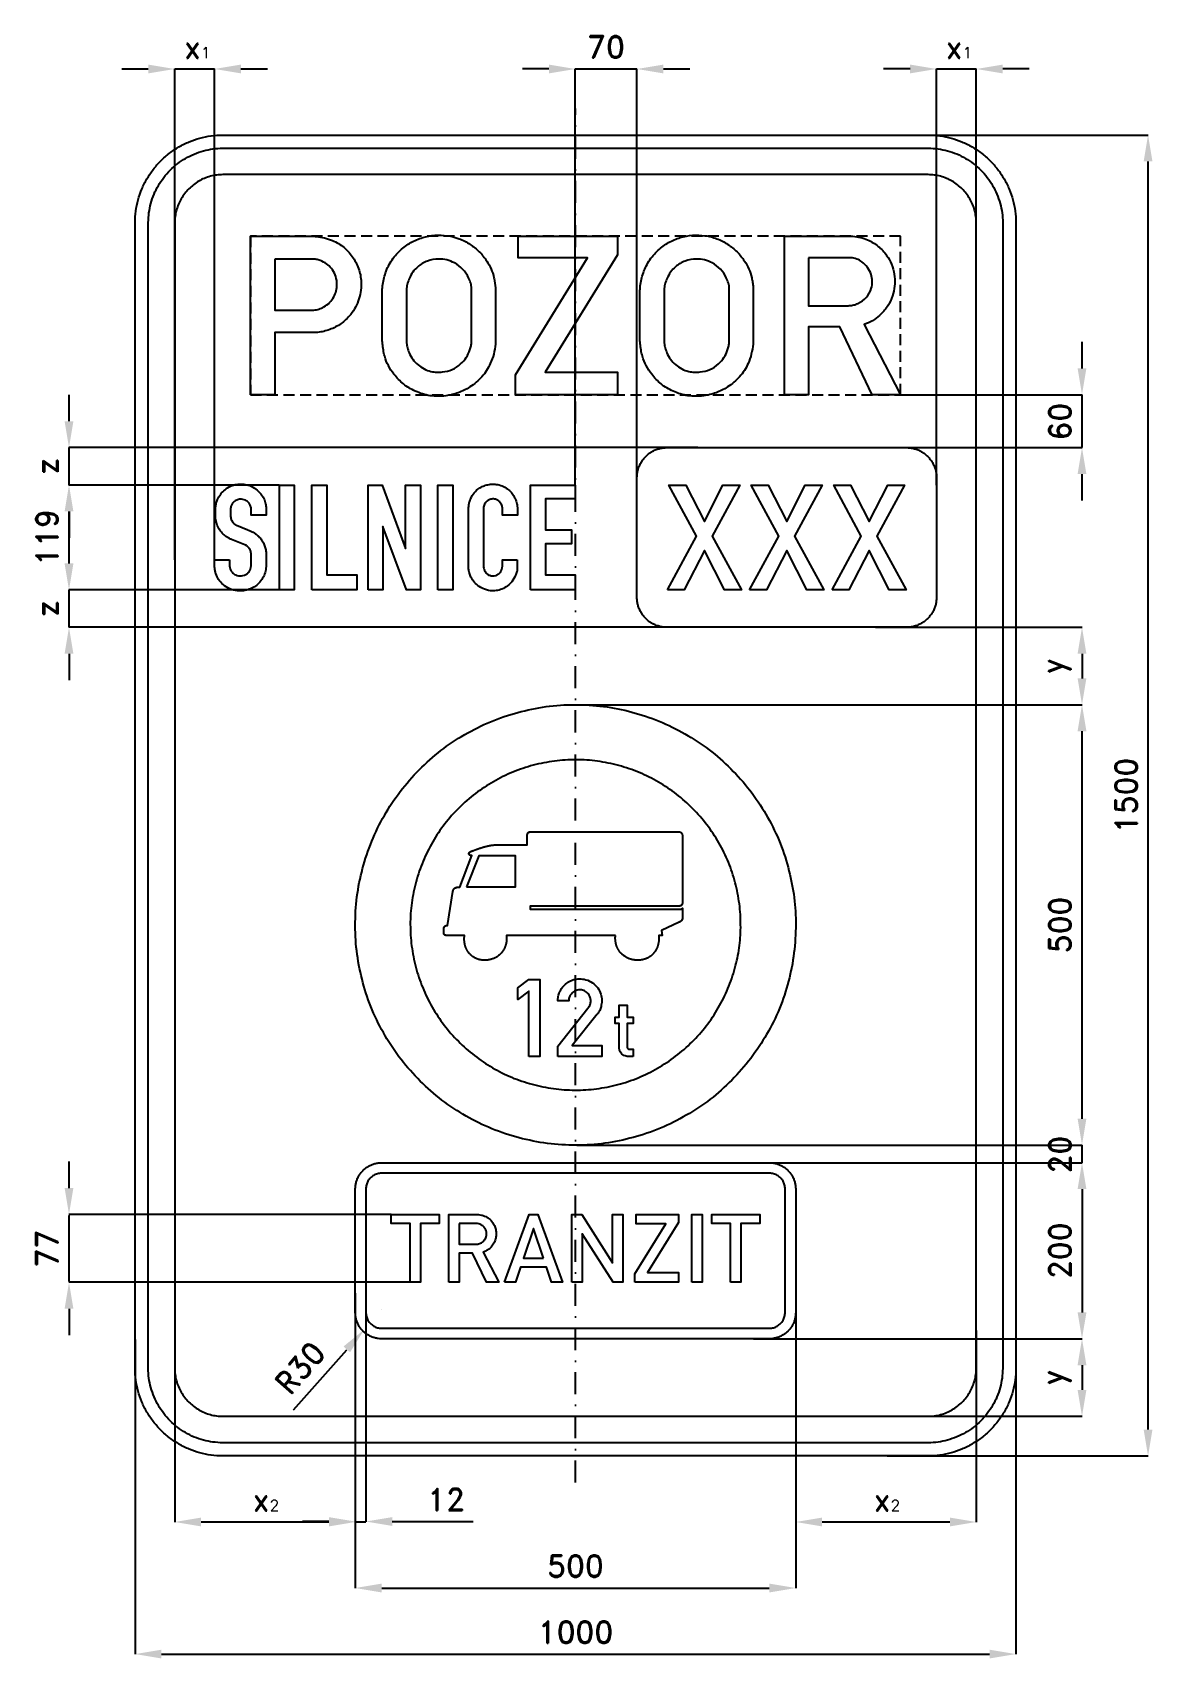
# Model space of a CAD drawing. Header units: millimetres. Extents: x -616 to 655, y -980 to 866.
import ezdxf

# ---------------------------------------------------------------- set-up
doc = ezdxf.new("R2010")
doc.units = ezdxf.units.MM
doc.header["$LTSCALE"] = 5
doc.linetypes.add('ČERCHOVANÁX2', pattern=[2, 1, -0.5, 0, -0.5])
doc.linetypes.add('ČÁRKOVANÁX2', pattern=[1.5, 1, -0.5])
doc.layers.add('Kóty', color=2, linetype='Continuous')
doc.layers.add('Značka', color=7, linetype='Continuous')
doc.styles.get("Standard").update_dxf_attribs({"font": 'romand.shx', "height": 25})
doc.dimstyles.get("Standard").update_dxf_attribs({"dimtxt": 25, "dimasz": 30, "dimexe": 0.18, "dimexo": 0.0625, "dimgap": 12.5, "dimtad": 1, "dimdec": 0, "dimzin": 0, "dimdsep": 46, "dimtxsty": 'Standard', "dimcen": 0.09, "dimadec": 0, "dimazin": 0, "dimtfac": 1, "dimtdec": 0, "dimtofl": 0, "dimtmove": 0, "dimatfit": 3, "dimfxl": 1, "dimtolj": 1, "dimtzin": 0, "dimarcsym": 0})

msp = doc.modelspace()

# ---------------------------------------------------------------- texts
at = {"layer": 'Kóty', "char_height": 25, "attachment_point": 1}
for s, insert in [('x{\\H0.5x;1}', (-444.5, 862.2)), ('x{\\H0.5x;1}', (420.2, 862.2)), ('x{\\H0.5x;2}', (-366.5, -787.5)), ('x{\\H0.5x;2}', (338.5, -787.5))]:
    msp.add_mtext_dynamic_manual_height_columns(s, width=25, gutter_width=125, heights=[0], dxfattribs=dict(at, insert=insert))
at = {"layer": 'Kóty', "char_height": 25, "attachment_point": 5}
for s, insert, rotation in [('\\A1;60', (550, 424.5), 90), ('\\A1;20', (550, -407.9), 90), ('\\A1;R30', (-312.6, -649.9), 48.5477)]:
    msp.add_mtext(s, dxfattribs=dict(at, insert=insert, rotation=rotation))

# ---------------------------------------------------------------- blocks, each defined once
blk = doc.blocks.new('*D0')
at = {"layer": 'Defpoints', "color": 0, "transparency": 16777216}
for p in [(351.7, 750), (650, 750), (353.9, -750)]:
    blk.add_point(p, dxfattribs=at)
at = {"layer": 'Kóty', "color": 0, "lineweight": -2, "transparency": 16777216}
for p, q in [((351.8, 750), (650.2, 750)), ((650, -720), (650, 720)), ((354, -750), (650.2, -750))]:
    blk.add_line(p, q, dxfattribs=at)
at = {"layer": 'Kóty', "color": 0, "transparency": 16777216}
for points in [[(645, 720), (655, 720), (650, 750)], [(645, -720), (655, -720), (650, -750)]]:
    blk.add_solid(points, dxfattribs=at)
at = {"layer": 'Kóty', "color": 0, "transparency": 16777216, "insert": (625, 0), "char_height": 25, "attachment_point": 5, "rotation": 90}
blk.add_mtext('\\A1;1500', dxfattribs=at)
blk = doc.blocks.new('*D1')
at = {"layer": 'Defpoints', "color": 0, "transparency": 16777216}
for p in [(-250, -565), (250, -559), (250, -900)]:
    blk.add_point(p, dxfattribs=at)
at = {"layer": 'Kóty', "color": 0, "lineweight": -2, "transparency": 16777216}
for p, q in [((-250, -565), (-250, -900.2)), ((250, -559.1), (250, -900.2)), ((-220, -900), (220, -900))]:
    blk.add_line(p, q, dxfattribs=at)
at = {"layer": 'Kóty', "color": 0, "transparency": 16777216}
for points in [[(-220, -895), (-220, -905), (-250, -900)], [(220, -895), (220, -905), (250, -900)]]:
    blk.add_solid(points, dxfattribs=at)
at = {"layer": 'Kóty', "color": 0, "transparency": 16777216, "insert": (0, -875), "char_height": 25, "attachment_point": 5}
blk.add_mtext('\\A1;500', dxfattribs=at)
blk = doc.blocks.new('*D3')
at = {"layer": 'Defpoints', "color": 0, "transparency": 16777216}
for p in [(-250, -565), (-238, -554.6), (-238, -824.5)]:
    blk.add_point(p, dxfattribs=at)
at = {"layer": 'Kóty', "color": 0, "lineweight": -2, "transparency": 16777216}
for p, q in [((-250, -565.1), (-250, -824.7)), ((-238, -554.6), (-238, -824.7)), ((-280, -824.5), (-310, -824.5)), ((-208, -824.5), (-116.1, -824.5))]:
    blk.add_line(p, q, dxfattribs=at)
at = {"layer": 'Kóty', "color": 0, "transparency": 16777216}
for points in [[(-280, -819.5), (-280, -829.5), (-250, -824.5)], [(-208, -819.5), (-208, -829.5), (-238, -824.5)]]:
    blk.add_solid(points, dxfattribs=at)
at = {"layer": 'Kóty', "color": 0, "transparency": 16777216, "insert": (-147, -799.5), "char_height": 25, "attachment_point": 5}
blk.add_mtext('\\A1;12', dxfattribs=at)
blk = doc.blocks.new('*D4')
at = {"layer": 'Defpoints', "color": 0, "transparency": 16777216}
for p in [(-575, -475.8), (-209.1, -475.8), (-187.6, -552.8)]:
    blk.add_point(p, dxfattribs=at)
at = {"layer": 'Kóty', "color": 0, "lineweight": -2, "transparency": 16777216}
for p, q in [((-575, -445.8), (-575, -415.8)), ((-209.1, -475.8), (-575.2, -475.8)), ((-187.7, -552.8), (-575.2, -552.8)), ((-575, -582.8), (-575, -612.8))]:
    blk.add_line(p, q, dxfattribs=at)
at = {"layer": 'Kóty', "color": 0, "transparency": 16777216}
for points in [[(-580, -445.8), (-570, -445.8), (-575, -475.8)], [(-580, -582.8), (-570, -582.8), (-575, -552.8)]]:
    blk.add_solid(points, dxfattribs=at)
at = {"layer": 'Kóty', "color": 0, "transparency": 16777216, "insert": (-600, -514.3), "char_height": 25, "attachment_point": 5, "rotation": 90}
blk.add_mtext('\\A1;77', dxfattribs=at)
blk = doc.blocks.new('*D5')
at = {"layer": 'Defpoints', "color": 0, "transparency": 16777216}
for p in [(500, -607.9), (-500, -617.9), (500, -975)]:
    blk.add_point(p, dxfattribs=at)
at = {"layer": 'Kóty', "color": 0, "lineweight": -2, "transparency": 16777216}
for p, q in [((500, -608), (500, -975.2)), ((-500, -617.9), (-500, -975.2)), ((-470, -975), (470, -975))]:
    blk.add_line(p, q, dxfattribs=at)
at = {"layer": 'Kóty', "color": 0, "transparency": 16777216}
for points in [[(-470, -970), (-470, -980), (-500, -975)], [(470, -970), (470, -980), (500, -975)]]:
    blk.add_solid(points, dxfattribs=at)
at = {"layer": 'Kóty', "color": 0, "transparency": 16777216, "insert": (0, -950), "char_height": 25, "attachment_point": 5}
blk.add_mtext('\\A1;1000', dxfattribs=at)
blk = doc.blocks.new('*D6')
at = {"layer": 'Defpoints', "color": 0, "transparency": 16777216}
for p in [(-575, 352.5), (-336.2, 352.5), (-336.2, 233.5)]:
    blk.add_point(p, dxfattribs=at)
at = {"layer": 'Kóty', "color": 0, "lineweight": -2, "transparency": 16777216}
for p, q in [((-336.3, 352.5), (-575.2, 352.5)), ((-575, 263.5), (-575, 322.5)), ((-336.3, 233.5), (-575.2, 233.5))]:
    blk.add_line(p, q, dxfattribs=at)
at = {"layer": 'Kóty', "color": 0, "transparency": 16777216}
for points in [[(-580, 322.5), (-570, 322.5), (-575, 352.5)], [(-580, 263.5), (-570, 263.5), (-575, 233.5)]]:
    blk.add_solid(points, dxfattribs=at)
at = {"layer": 'Kóty', "color": 0, "transparency": 16777216, "insert": (-600, 293), "char_height": 25, "attachment_point": 5, "rotation": 90}
blk.add_mtext('\\A1;119', dxfattribs=at)
blk = doc.blocks.new('*D7')
at = {"layer": 'Defpoints', "color": 0, "transparency": 16777216}
for p in [(-369.4, 233.5), (-575, 191), (134.5, 191)]:
    blk.add_point(p, dxfattribs=at)
at = {"layer": 'Kóty', "color": 0, "lineweight": -2, "transparency": 16777216}
for p, q in [((-575, 263.5), (-575, 293.5)), ((-369.5, 233.5), (-575.2, 233.5)), ((134.4, 191), (-575.2, 191)), ((-575, 161), (-575, 131))]:
    blk.add_line(p, q, dxfattribs=at)
at = {"layer": 'Kóty', "color": 0, "transparency": 16777216}
for points in [[(-580, 263.5), (-570, 263.5), (-575, 233.5)], [(-580, 161), (-570, 161), (-575, 191)]]:
    blk.add_solid(points, dxfattribs=at)
at = {"layer": 'Kóty', "color": 0, "transparency": 16777216, "insert": (-600, 212.3), "char_height": 25, "attachment_point": 5, "rotation": 90}
blk.add_mtext('\\A1;z', dxfattribs=at)
blk = doc.blocks.new('*D8')
at = {"layer": 'Defpoints', "color": 0, "transparency": 16777216}
for p in [(-575, 395), (139.1, 395), (-336.2, 352.5)]:
    blk.add_point(p, dxfattribs=at)
at = {"layer": 'Kóty', "color": 0, "lineweight": -2, "transparency": 16777216}
for p, q in [((-575, 425), (-575, 455)), ((139, 395), (-575.2, 395)), ((-336.3, 352.5), (-575.2, 352.5)), ((-575, 322.5), (-575, 292.5))]:
    blk.add_line(p, q, dxfattribs=at)
at = {"layer": 'Kóty', "color": 0, "transparency": 16777216}
for points in [[(-580, 425), (-570, 425), (-575, 395)], [(-580, 322.5), (-570, 322.5), (-575, 352.5)]]:
    blk.add_solid(points, dxfattribs=at)
at = {"layer": 'Kóty', "color": 0, "transparency": 16777216, "insert": (-600, 373.8), "char_height": 25, "attachment_point": 5, "rotation": 90}
blk.add_mtext('\\A1;z', dxfattribs=at)
blk = doc.blocks.new('*D10')
at = {"layer": 'Defpoints', "color": 0, "transparency": 16777216}
for p in [(340.4, 191), (-1.4, 103), (575, 103)]:
    blk.add_point(p, dxfattribs=at)
at = {"layer": 'Kóty', "color": 0, "lineweight": -2, "transparency": 16777216}
for p, q in [((340.4, 191), (575.2, 191)), ((575, 161), (575, 133)), ((-1.4, 103), (575.2, 103))]:
    blk.add_line(p, q, dxfattribs=at)
at = {"layer": 'Kóty', "color": 0, "transparency": 16777216}
for points in [[(570, 161), (580, 161), (575, 191)], [(570, 133), (580, 133), (575, 103)]]:
    blk.add_solid(points, dxfattribs=at)
at = {"layer": 'Kóty', "color": 0, "transparency": 16777216, "insert": (545.8, 147), "char_height": 25, "attachment_point": 5, "rotation": 90}
blk.add_mtext('\\A1;y', dxfattribs=at)
blk = doc.blocks.new('*D11')
at = {"layer": 'Defpoints', "color": 0, "transparency": 16777216}
for p in [(208, -617), (400, -705), (575, -705)]:
    blk.add_point(p, dxfattribs=at)
at = {"layer": 'Kóty', "color": 0, "lineweight": -2, "transparency": 16777216}
for p, q in [((208.1, -617), (575.2, -617)), ((575, -647), (575, -675)), ((400.1, -705), (575.2, -705))]:
    blk.add_line(p, q, dxfattribs=at)
at = {"layer": 'Kóty', "color": 0, "transparency": 16777216}
for points in [[(570, -647), (580, -647), (575, -617)], [(570, -675), (580, -675), (575, -705)]]:
    blk.add_solid(points, dxfattribs=at)
at = {"layer": 'Kóty', "color": 0, "transparency": 16777216, "insert": (545.8, -661), "char_height": 25, "attachment_point": 5, "rotation": 90}
blk.add_mtext('\\A1;y', dxfattribs=at)
blk = doc.blocks.new('*D30')
at = {"layer": 'Defpoints', "color": 0, "transparency": 16777216}
for p in [(69.8, 825), (-0.2, 352.5), (69.8, 352.5)]:
    blk.add_point(p, dxfattribs=at)
at = {"layer": 'Kóty', "color": 0, "lineweight": -2, "transparency": 16777216}
for p, q in [((-30.2, 825), (-60.2, 825)), ((-0.2, 352.6), (-0.2, 825.2)), ((69.8, 352.6), (69.8, 825.2)), ((99.8, 825), (129.8, 825))]:
    blk.add_line(p, q, dxfattribs=at)
at = {"layer": 'Kóty', "color": 0, "transparency": 16777216}
for points in [[(-30.2, 830), (-30.2, 820), (-0.2, 825)], [(99.8, 830), (99.8, 820), (69.8, 825)]]:
    blk.add_solid(points, dxfattribs=at)
at = {"layer": 'Kóty', "color": 0, "transparency": 16777216, "insert": (34.8, 850), "char_height": 25, "attachment_point": 5}
blk.add_mtext('\\A1;70', dxfattribs=at)
blk = doc.blocks.new('*D31')
at = {"layer": 'Defpoints', "color": 0, "transparency": 16777216}
for p in [(3.3, 103), (575, 103), (1.4, -397)]:
    blk.add_point(p, dxfattribs=at)
at = {"layer": 'Kóty', "color": 0, "lineweight": -2, "transparency": 16777216}
for p, q in [((3.3, 103), (575.2, 103)), ((575, -367), (575, 73)), ((1.5, -397), (575.2, -397))]:
    blk.add_line(p, q, dxfattribs=at)
at = {"layer": 'Kóty', "color": 0, "transparency": 16777216}
for points in [[(570, 73), (580, 73), (575, 103)], [(570, -367), (580, -367), (575, -397)]]:
    blk.add_solid(points, dxfattribs=at)
at = {"layer": 'Kóty', "color": 0, "transparency": 16777216, "insert": (550, -147), "char_height": 25, "attachment_point": 5, "rotation": 90}
blk.add_mtext('\\A1;500', dxfattribs=at)
blk = doc.blocks.new('*D32')
at = {"layer": 'Defpoints', "color": 0, "transparency": 16777216}
for p in [(202, -417), (202, -617), (575, -617)]:
    blk.add_point(p, dxfattribs=at)
at = {"layer": 'Kóty', "color": 0, "lineweight": -2, "transparency": 16777216}
for p, q in [((202, -417), (575.2, -417)), ((575, -447), (575, -587)), ((202, -617), (575.2, -617))]:
    blk.add_line(p, q, dxfattribs=at)
at = {"layer": 'Kóty', "color": 0, "transparency": 16777216}
for points in [[(570, -447), (580, -447), (575, -417)], [(570, -587), (580, -587), (575, -617)]]:
    blk.add_solid(points, dxfattribs=at)
at = {"layer": 'Kóty', "color": 0, "transparency": 16777216, "insert": (550, -517), "char_height": 25, "attachment_point": 5, "rotation": 90}
blk.add_mtext('\\A1;200', dxfattribs=at)

# ---------------------------------------------------------------- dimensions: what is measured, and where the dimension line sits
at = {"layer": 'Kóty'}
for base, p1, p2, picture, middle in [((69.8, 825), (-0.2, 352.5), (69.8, 352.5), '*D30', (34.8, 850)), ((-238, -824.5), (-250, -565), (-238, -554.6), '*D3', (-147, -799.5)), ((250, -900), (-250, -565), (250, -559), '*D1', (0, -875)), ((500, -975), (-500, -617.9), (500, -607.9), '*D5', (0, -950))]:
    dim = msp.add_linear_dim(base=base, p1=p1, p2=p2, dimstyle='Standard', dxfattribs=at)
    dim.commit()
    dim.dimension.update_dxf_attribs({"geometry": picture, "text_midpoint": middle})
for base, p1, p2, picture, middle in [((650, 750), (353.9, -750), (351.7, 750), '*D0', (625, 0)), ((-575, 352.5), (-336.2, 233.5), (-336.2, 352.5), '*D6', (-600, 293)), ((575, 103), (1.4, -397), (3.3, 103), '*D31', (550, -147)), ((-575, -475.8), (-187.6, -552.8), (-209.1, -475.8), '*D4', (-600, -514.3)), ((575, -617), (202, -417), (202, -617), '*D32', (550, -517))]:
    dim = msp.add_linear_dim(base=base, p1=p1, p2=p2, angle=90, dimstyle='Standard', dxfattribs=at)
    dim.commit()
    dim.dimension.update_dxf_attribs({"geometry": picture, "text_midpoint": middle})
for base, p1, p2, text, picture, middle in [((-575, 395), (-336.2, 352.5), (139.1, 395), 'z', '*D8', (-600, 373.8)), ((-575, 191), (-369.4, 233.5), (134.5, 191), 'z', '*D7', (-600, 212.3)), ((575, 103), (340.4, 191), (-1.4, 103), 'y', '*D10', (545.8, 147)), ((575, -705), (208, -617), (400, -705), 'y', '*D11', (545.8, -661))]:
    dim = msp.add_linear_dim(base=base, p1=p1, p2=p2, angle=90, text=text, dimstyle='Standard', dxfattribs=at)
    dim.commit()
    dim.dimension.update_dxf_attribs({"geometry": picture, "text_midpoint": middle})

# ---------------------------------------------------------------- linework, layer by layer
at = {"layer": 'Kóty'}
for p, q in [((-515, 825), (-485, 825)), ((-455, 267.7), (-455, 825.2)), ((-409.8, 267.7), (-409.8, 825.2)), ((-379.8, 825), (-349.8, 825)), ((379.8, 825), (349.8, 825)), ((409.8, 352.3), (409.8, 825.2)), ((455, 352.3), (455, 825.2)), ((515, 825), (485, 825)), ((575, 485), (575, 515)), ((369, 455), (575.2, 455)), ((352.9, 395), (575.2, 395)), ((575, 335), (575, 365)), ((575, -367), (575, -271.5)), ((210.1, -397), (575.2, -397)), ((210.1, -417), (575.2, -417)), ((575, -447), (575, -477)), ((250, -571.3), (250, -825.2)), ((-250, -583), (-250, -825.2)), ((-220, -584.2), (-220, -584)), ((-220, -584.1), (-219.9, -584.1)), ((-455, -608.1), (-455, -825.2)), ((455, -607.7), (455, -825.2)), ((-320.1, -697.8), (-259.7, -629.4)), ((-425, -825), (-280, -825)), ((280, -825), (425, -825))]:
    msp.add_line(p, q, dxfattribs=at)
for points in [[(-455, 825), (-409.8, 825)], [(-0.2, 825), (69.8, 825)], [(409.8, 825), (455, 825)], [(575, 395), (575, 455)], [(-575, 352.5), (-575, 395)], [(-575, 191), (-575, 233.5)], [(575, -417), (575, -397)], [(-575, -551.8), (-575, -476.8)], [(-250, -825), (-238, -825)]]:
    msp.add_lwpolyline(points, dxfattribs=at)
for points in [[(-485, 830), (-485, 820), (-455, 825)], [(-379.8, 830), (-379.8, 820), (-409.8, 825)], [(379.8, 830), (379.8, 820), (409.8, 825)], [(485, 830), (485, 820), (455, 825)], [(570, 485), (580, 485), (575, 455)], [(570, 365), (580, 365), (575, 395)], [(570, -367), (580, -367), (575, -397)], [(570, -447), (580, -447), (575, -417)], [(-263.4, -625.7), (-255.9, -632.3), (-239.8, -606.5)], [(-425, -820), (-425, -830), (-455, -825)], [(-280, -820), (-280, -830), (-250, -825)], [(280, -820), (280, -830), (250, -825)], [(425, -820), (425, -830), (455, -825)]]:
    msp.add_solid(points, dxfattribs=at)
at = {"layer": 'Značka', "color": 6, "linetype": 'ČERCHOVANÁX2', "ltscale": 5}
msp.add_lwpolyline([(0, -780), (0, 780)], dxfattribs=at)
at = {"layer": 'Značka', "color": 3}
for points in [[(-400, -750), (-400.4, -750), (-400.8, -750, -0.03218), (-413.7, -749.1, -0.035443), (-426.4, -746.5, -0.036267), (-438.7, -742.3, -0.03442), (-450.2, -736.5, -0.033722), (-461, -729.3, -0.034085), (-470.7, -720.7, -0.034209), (-479.3, -711, -0.034229), (-486.5, -700.2, -0.034044), (-492.3, -688.7, -0.033412), (-496.5, -676.4, -0.034127), (-499.1, -663.7, -0.036745), (-500, -650.8), (-500, -650.4), (-500, -650), (-500, 650), (-500, 650.4), (-500, 650.8, -0.03218), (-499.1, 663.7, -0.035441), (-496.5, 676.4, -0.03627), (-492.3, 688.7, -0.034417), (-486.5, 700.2, -0.033719), (-479.3, 711, -0.034078), (-470.7, 720.7, -0.034208), (-461, 729.3, -0.034227), (-450.2, 736.5, -0.034051), (-438.7, 742.3, -0.033416), (-426.4, 746.5, -0.034129), (-413.7, 749.1, -0.036746), (-400.8, 750), (-400.4, 750), (-400, 750), (400, 750), (400.4, 750), (400.8, 750, -0.032179), (413.7, 749.1, -0.035451), (426.4, 746.5, -0.036282), (438.7, 742.3, -0.034425), (450.2, 736.5, -0.033731), (461, 729.3, -0.034081), (470.7, 720.7, -0.034214), (479.3, 711, -0.034229), (486.5, 700.2, -0.034034), (492.3, 688.7, -0.033411), (496.5, 676.4, -0.034122), (499.1, 663.7, -0.036741), (500, 650.8), (500, 650.4), (500, 650), (500, -650), (500, -650.4), (500, -650.8, -0.032179), (499.1, -663.7, -0.035442), (496.5, -676.4, -0.036264), (492.3, -688.7, -0.034415), (486.5, -700.2, -0.033719), (479.3, -711, -0.034086), (470.7, -720.7, -0.034205), (461, -729.3, -0.03423), (450.2, -736.5, -0.034046), (438.7, -742.3, -0.033413), (426.4, -746.5, -0.034127), (413.7, -749.1, -0.036745), (400.8, -750), (400.4, -750), (400, -750), (-400, -750)], [(-400, -735), (-400.3, -735), (-400.7, -735, -0.03218), (-411.6, -734.2, -0.035443), (-422.4, -732, -0.036267), (-432.9, -728.5, -0.03442), (-442.7, -723.5, -0.033721), (-451.9, -717.4, -0.034085), (-460.1, -710.1, -0.034209), (-467.4, -701.9, -0.034229), (-473.5, -692.7, -0.034045), (-478.4, -682.9, -0.033412), (-482, -672.4, -0.034127), (-484.3, -661.6, -0.036745), (-485, -650.7), (-485, -650.3), (-485, -650), (-485, 650), (-485, 650.3), (-485, 650.7, -0.032181), (-484.2, 661.6, -0.035444), (-482, 672.4, -0.036267), (-478.5, 682.9, -0.034419), (-473.5, 692.7, -0.033711), (-467.4, 701.8, -0.034078), (-460.1, 710.1, -0.034195), (-451.9, 717.4, -0.034219), (-442.7, 723.5, -0.034051), (-432.9, 728.4, -0.033409), (-422.4, 732, -0.034121), (-411.6, 734.3, -0.036745), (-400.7, 735), (-400.3, 735), (-400, 735), (400, 735), (400.3, 735), (400.7, 735, -0.032174), (411.6, 734.2, -0.03544), (422.4, 732, -0.036261), (432.9, 728.5, -0.03443), (442.7, 723.5, -0.033731), (451.9, 717.4, -0.03408), (460.1, 710.1, -0.034212), (467.4, 701.9, -0.03423), (473.5, 692.7, -0.034037), (478.4, 682.8, -0.033418), (482, 672.4, -0.034127), (484.3, 661.6, -0.036751), (485, 650.7), (485, 650.3), (485, 650), (485, -650), (485, -650.3), (485, -650.7, -0.032185), (484.2, -661.6, -0.03545), (482, -672.4, -0.036271), (478.5, -682.9, -0.034419), (473.5, -692.7, -0.033715), (467.4, -701.9, -0.034083), (460.1, -710.1, -0.034209), (451.9, -717.4, -0.034231), (442.7, -723.5, -0.034042), (432.9, -728.4, -0.033411), (422.4, -732, -0.034127), (411.6, -734.3, -0.036745), (400.7, -735), (400.3, -735), (400, -735), (-400, -735)], [(-400, -705), (400, -705), (400.2, -705), (400.4, -705, 0.03218), (407.5, -704.5, 0.035442), (414.5, -703.1, 0.036265), (421.3, -700.8, 0.034422), (427.6, -697.6, 0.033717), (433.6, -693.6, 0.034088), (438.9, -688.9, 0.034212), (443.6, -683.6, 0.034229), (447.6, -677.6, 0.034042), (450.7, -671.3, 0.033412), (453.1, -664.5, 0.034125), (454.5, -657.5, 0.036743), (455, -650.4), (455, -650.2), (455, -650), (455, 650), (455, 650.2), (455, 650.4, 0.032187), (454.5, 657.5, 0.035442), (453.1, 664.5, 0.036278), (450.8, 671.3, 0.034421), (447.6, 677.6, 0.033718), (443.6, 683.6, 0.034078), (438.9, 688.9, 0.034199), (433.6, 693.6, 0.034236), (427.6, 697.6, 0.03403), (421.3, 700.8, 0.033395), (414.5, 703.1, 0.034109), (407.5, 704.5, 0.036744), (400.4, 705), (400.2, 705), (400, 705), (-400, 705), (-400.2, 705), (-400.4, 705, 0.032171), (-407.5, 704.5, 0.035429), (-414.5, 703.1, 0.036266), (-421.3, 700.8, 0.034431), (-427.6, 697.6, 0.033735), (-433.6, 693.6, 0.034079), (-438.9, 688.9, 0.034224), (-443.6, 683.6, 0.034235), (-447.6, 677.6, 0.03404), (-450.7, 671.3, 0.033409), (-453.1, 664.5, 0.034125), (-454.5, 657.5, 0.036745), (-455, 650.4), (-455, 650.2), (-455, 650), (-455, -650), (-455, -650.2), (-455, -650.4, 0.03218), (-454.5, -657.5, 0.035443), (-453.1, -664.5, 0.036267), (-450.8, -671.3, 0.034421), (-447.6, -677.6, 0.033721), (-443.6, -683.6, 0.034084), (-438.9, -688.9, 0.034208), (-433.6, -693.6, 0.03423), (-427.6, -697.6, 0.034044), (-421.3, -700.7, 0.033412), (-414.5, -703.1, 0.034127), (-407.5, -704.5, 0.036745), (-400.4, -705), (-400.2, -705), (-400, -705)], [(-369, 455), (-369, 635), (-296.2, 635), (-295.2, 634.9), (-294.1, 634.7, -0.025334), (-284.9, 633.1, -0.042928), (-276, 630.1, -0.079586), (-262.7, 622.2, -0.076485), (-252.4, 610.5, -0.07689), (-245.7, 596.7, -0.075741), (-243.3, 581.4, -0.094028), (-246.6, 561.6, -0.098352), (-256.8, 544.4, -0.073285), (-267.7, 534.8, -0.067696), (-280.7, 528.5, -0.034228), (-287.5, 526.7, -0.037885), (-294.5, 525.8), (-295.6, 525.7), (-296.8, 525.7), (-341.5, 525.7), (-341.5, 455), (-369, 455)], [(-219.3, 573.9), (-219.3, 575.3, -0.004529), (-219.2, 576.8, -0.030679), (-218.1, 584.3, -0.031069), (-216.2, 591.7, -0.066298), (-209.3, 606.6, -0.068474), (-198.7, 619.1, -0.061858), (-187, 627.9, -0.059934), (-173.5, 633.5, -0.057352), (-159.7, 636.2, -0.057578), (-145.5, 635.6, -0.056916), (-132.1, 632.2, -0.057507), (-119.7, 625.8, -0.055384), (-109.2, 617.4, -0.053461), (-100.8, 606.9, -0.04303), (-95.8, 597.8, -0.048851), (-92.6, 588, -0.022723), (-91.6, 582.7, -0.012946), (-90.9, 577.3), (-90.8, 576.4), (-90.7, 575.5), (-90.7, 515.2), (-90.9, 513.8), (-91, 512.5, -0.035772), (-92.9, 501.3, -0.047844), (-96.7, 490.6, -0.078792), (-106.3, 475.5, -0.073102), (-120, 463.9, -0.060121), (-133.1, 457.3, -0.059851), (-147.3, 453.9, -0.071114), (-165, 454, -0.074186), (-181.9, 459.2, -0.066047), (-195.2, 467.3, -0.0617), (-206.1, 478.5, -0.04709), (-212.4, 488.1, -0.053874), (-216.6, 498.7, -0.030223), (-218.1, 505.7, -0.017682), (-219, 512.9), (-219.2, 514.5), (-219.3, 516.2), (-219.3, 573.9)], [(73.2, 573.9, -0.001515), (73.3, 575.3, -0.004509), (73.4, 576.8, -0.030687), (74.4, 584.3, -0.031077), (76.4, 591.7, -0.066302), (83.3, 606.6, -0.068475), (93.9, 619.1, -0.061853), (105.6, 627.9, -0.059934), (119, 633.5, -0.057351), (132.9, 636.2, -0.057578), (147, 635.6, -0.056915), (160.5, 632.2, -0.057506), (172.9, 625.8, -0.055384), (183.4, 617.4, -0.053458), (191.8, 606.9, -0.043022), (196.8, 597.8, -0.048842), (200, 588, -0.022712), (201, 582.7, -0.012946), (201.7, 577.3), (201.8, 576.4), (201.8, 575.5), (201.8, 515.2), (201.7, 513.8, -0.002788), (201.6, 512.5, -0.035777), (199.6, 501.3, -0.047844), (195.9, 490.6, -0.07879), (186.3, 475.5, -0.073101), (172.5, 463.9, -0.060122), (159.5, 457.3, -0.059852), (145.3, 453.9, -0.071114), (127.6, 454, -0.074187), (110.7, 459.2, -0.066046), (97.3, 467.3, -0.061699), (86.5, 478.5, -0.047092), (80.2, 488.1, -0.053874), (76, 498.7, -0.030215), (74.4, 505.7, -0.017678), (73.5, 512.9), (73.4, 514.5), (73.2, 516.2), (73.2, 573.9)], [(237.1, 455), (237.1, 635), (312.9, 635), (313.9, 635), (315, 635, -0.052893), (323.5, 633.7, -0.045262), (331.6, 630.8, -0.068749), (343.7, 623.6, -0.074101), (353.2, 613.3, -0.062847), (358.8, 603.2, -0.059666), (361.8, 591.9, -0.055135), (362.5, 581, -0.055181), (360.7, 570.2, -0.062311), (356.1, 558.7, -0.063044), (348.8, 548.7, -0.052736), (341.4, 541.9, -0.055204), (332.7, 536.9), (330.2, 535.8), (327.7, 534.9), (369, 455), (336.7, 455), (299.9, 532.1), (264.5, 532.1), (264.5, 455), (237.1, 455)], [(264.5, 610.7), (264.5, 556.2), (308.6, 556.2), (309.7, 556.2), (310.8, 556.3, 0.040824), (315.8, 557, 0.049409), (320.6, 558.7, 0.110766), (330, 565.6, 0.114769), (335.7, 575.8, 0.085169), (336.9, 583.8, 0.080074), (335.6, 591.8, 0.084077), (331.5, 599.7, 0.08123), (325.2, 605.9, 0.067126), (319.2, 609.2, 0.082147), (312.6, 610.7), (311.8, 610.7), (311, 610.7), (264.5, 610.7)], [(-341.5, 609.2), (-341.5, 551.3), (-298.8, 551.3), (-298, 551.3), (-297.2, 551.3, 0.067124), (-291.2, 552.3, 0.057708), (-285.6, 554.9, 0.071734), (-279.1, 559.8, 0.074484), (-274.3, 566.3, 0.068275), (-271.6, 573.1, 0.065314), (-270.8, 580.4, 0.077201), (-272.1, 589.2, 0.083747), (-276, 597, 0.073391), (-281.2, 602.6, 0.066076), (-287.8, 606.6, 0.042642), (-292.2, 608.3, 0.049269), (-296.9, 609.1), (-297.6, 609.1), (-298.3, 609.2), (-341.5, 609.2)], [(-191.9, 573.7), (-191.9, 516.2), (-191.8, 515.1), (-191.7, 514, 0.037596), (-190.8, 508.3, 0.041684), (-188.9, 502.8, 0.062903), (-184.7, 495.4, 0.060167), (-178.8, 489.2, 0.059426), (-171.9, 484.4, 0.064336), (-164.1, 481.6, 0.050523), (-157.6, 480.6, 0.044537), (-151, 480.9, 0.073895), (-140, 483.8, 0.085009), (-130.4, 490, 0.073632), (-124, 497.4, 0.063583), (-119.9, 506.2, 0.033197), (-118.6, 510.6, 0.042641), (-118, 515.2, 0.004526), (-118, 515.8, 0.001521), (-118, 516.3), (-118, 573.6, 0.002803), (-118, 574.6, 0.008372), (-118, 575.7, 0.062608), (-119, 581.9, 0.048319), (-121.4, 587.9, 0.076903), (-128.1, 597.6, 0.083772), (-137.4, 604.7, 0.069871), (-146, 608.1, 0.066666), (-155.3, 609.2, 0.088512), (-168.1, 606.9, 0.098119), (-179.1, 600.3, 0.062844), (-184.6, 594.4, 0.05139), (-188.6, 587.3, 0.039518), (-190.7, 581.6, 0.050753), (-191.8, 575.8, 0.007122), (-191.9, 574.8), (-191.9, 573.7)], [(100.7, 573.7), (100.7, 516.2), (100.7, 515.1), (100.8, 514, 0.037586), (101.8, 508.3, 0.041669), (103.7, 502.8, 0.062896), (107.9, 495.4, 0.060167), (113.8, 489.2, 0.059426), (120.7, 484.4, 0.064336), (128.5, 481.6, 0.050521), (135, 480.6, 0.044537), (141.5, 480.9, 0.073897), (152.6, 483.8, 0.085012), (162.2, 490, 0.073629), (168.5, 497.4, 0.063583), (172.7, 506.2, 0.033197), (174, 510.6, 0.042634), (174.5, 515.2, 0.004631), (174.6, 515.8, 0.001573), (174.6, 516.3), (174.6, 573.6, 0.002803), (174.6, 574.6, 0.008431), (174.6, 575.7, 0.062603), (173.6, 581.9, 0.048319), (171.2, 587.9, 0.076901), (164.5, 597.6, 0.083771), (155.2, 604.7, 0.069871), (146.6, 608.1, 0.066666), (137.3, 609.2, 0.088513), (124.5, 606.9, 0.098122), (113.5, 600.3, 0.062841), (108, 594.4, 0.05139), (104, 587.3, 0.039523), (101.8, 581.6, 0.050753), (100.8, 575.8, 0.007122), (100.7, 574.8, 0.00231), (100.7, 573.7)], [(-392.7, 267.6), (-392.7, 261.2), (-392.7, 260.9), (-392.7, 260.6, 0.067839), (-392, 257.2, 0.080268), (-390.3, 254.1, 0.070822), (-388.2, 251.9, 0.06848), (-385.7, 250.4, 0.072225), (-382.6, 249.5, 0.059819), (-379.2, 249.5, 0.062313), (-375.9, 250.2, 0.080555), (-373, 251.7, 0.082217), (-370.6, 254.1, 0.072872), (-369, 257.1, 0.024106), (-368.7, 258.1, 0.024244), (-368.4, 259.2, 0.007534), (-368.4, 259.7), (-368.3, 260.1), (-368.3, 274), (-368.3, 274.5, 0.012192), (-368.3, 275.1, 0.0575), (-368.7, 277.1, 0.041293), (-369.5, 279, 0.041758), (-370.6, 280.9, 0.055544), (-372, 282.5, 0.037058), (-373, 283.3, 0.031309), (-374.2, 284.1, 0.008655), (-374.7, 284.3), (-375.2, 284.6), (-390.7, 290.8), (-391.1, 291), (-391.5, 291.1, -0.037025), (-394.2, 292.5, -0.028658), (-396.8, 294.2, -0.04762), (-401.1, 297.9, -0.053381), (-404.5, 302.5, -0.061657), (-407.2, 308.3, -0.062525), (-408.5, 314.5), (-408.5, 315), (-408.6, 315.5), (-408.6, 325.7, -0.002662), (-408.6, 326.5, -0.007998), (-408.5, 327.4, -0.052118), (-407.8, 331.8, -0.041817), (-406.3, 336.1, -0.059291), (-402.8, 342.2, -0.064888), (-397.9, 347.2, -0.070469), (-391.6, 351.2, -0.069026), (-384.4, 353.3, -0.059157), (-378, 353.6, -0.059494), (-371.8, 352.5, -0.073684), (-364.5, 349.1, -0.072354), (-358.4, 343.8, -0.05872), (-354.6, 338.6, -0.059705), (-352.2, 332.6, -0.025327), (-351.6, 330, -0.025631), (-351.2, 327.4, -0.004238), (-351.2, 326.8), (-351.1, 326.3), (-351.1, 318.5), (-368.1, 318.5), (-368.1, 325), (-368.2, 325.3), (-368.2, 325.6, 0.026949), (-368.5, 327.7, 0.049636), (-369.2, 329.7, 0.084181), (-370.9, 332.4, 0.070669), (-373.4, 334.5, 0.066962), (-376.2, 335.9, 0.070667), (-379.2, 336.4, 0.096873), (-383.6, 335.9, 0.097771), (-387.4, 333.8, 0.080392), (-389.8, 331.3, 0.0883), (-391.2, 328.2, 0.027244), (-391.4, 327, 0.01392), (-391.6, 325.8), (-391.6, 325.5), (-391.7, 325.1), (-391.7, 317.4), (-391.6, 317.1), (-391.6, 316.8, 0.04356), (-391.2, 314.5, 0.048674), (-390.3, 312.3, 0.04846), (-389.2, 310.4, 0.049306), (-387.8, 308.8, 0.030235), (-386.8, 308, 0.034762), (-385.8, 307.3, 0.009664), (-385.4, 307.1), (-385, 306.9), (-372.1, 301.7), (-371.7, 301.5), (-371.3, 301.4, 0.007022), (-368.5, 300.2, -0.023412), (-365.8, 298.9, -0.04641), (-362.4, 296.7, -0.037082), (-359.4, 294, -0.042541), (-356.3, 290.2, -0.047681), (-353.8, 285.9, -0.047349), (-352.2, 281.2, -0.041078), (-351.3, 276.3), (-351.3, 275.9), (-351.3, 275.5), (-351.3, 260.4), (-351.3, 260.1), (-351.3, 259.7, -0.015256), (-351.7, 256.4, -0.028871), (-352.4, 253.1, -0.069935), (-355.2, 246.6, -0.066409), (-359.5, 241, -0.060061), (-364.5, 236.9, -0.058509), (-370.3, 234.1, -0.060313), (-376.9, 232.5, -0.058899), (-383.8, 232.5, -0.077487), (-392.5, 234.8, -0.082892), (-400.1, 239.6, -0.070865), (-405.1, 245.2, -0.07271), (-408.3, 251.9, -0.034908), (-409.2, 255.5, -0.026616), (-409.7, 259.3), (-409.7, 259.7), (-409.8, 260.1), (-409.8, 267.6), (-392.7, 267.6)], [(-66.1, 267.5), (-66.1, 259.2), (-66.1, 258.8), (-66.1, 258.4, -0.058395), (-66.6, 254.2, -0.04352), (-68, 250.1, -0.074594), (-72.4, 242.7, -0.081624), (-78.8, 237, -0.069971), (-85.1, 233.8, -0.069174), (-92, 232.5, -0.086255), (-101, 233.4, -0.086656), (-109.3, 237.3, -0.070136), (-114.7, 242, -0.067916), (-118.7, 248.1, -0.047371), (-120.4, 252.6, -0.050891), (-121.3, 257.4, -0.004792), (-121.4, 258), (-121.4, 258.6), (-121.4, 326.5), (-121.4, 326.9), (-121.3, 327.2, -0.02564), (-120.8, 331.3, -0.037676), (-119.7, 335.2, -0.07824), (-116.2, 342.2, -0.077449), (-110.7, 347.8, -0.055464), (-106, 350.7, -0.051639), (-100.8, 352.6, -0.050433), (-95.4, 353.5, -0.052933), (-89.9, 353.3, -0.06598), (-83.2, 351.5, -0.064102), (-77.2, 348.1, -0.055946), (-72.8, 344.2, -0.058597), (-69.5, 339.3, -0.054984), (-67.2, 334.1, -0.050286), (-66.1, 328.5, -0.004114), (-66.1, 327.9), (-66, 327.3), (-66, 318.5), (-83, 318.5), (-83, 326.5), (-83, 327, 0.010744), (-83.1, 327.5, 0.065469), (-83.7, 329.8, 0.058071), (-84.9, 332, 0.075686), (-87.1, 334.4, 0.08205), (-89.9, 336, 0.103145), (-94, 336.7, 0.106124), (-98.1, 335.8, 0.080076), (-100.6, 334.2, 0.074147), (-102.6, 331.9, 0.056539), (-103.7, 329.7, 0.053196), (-104.3, 327.4, 0.007479), (-104.4, 326.9), (-104.4, 326.5), (-104.4, 260.2), (-104.4, 259.8, 0.006728), (-104.4, 259.4, 0.059865), (-103.8, 256.8, 0.064006), (-102.6, 254.3, 0.083803), (-100.4, 251.7, 0.087799), (-97.4, 250, 0.089764), (-94, 249.3, 0.089114), (-90.5, 249.8, 0.078265), (-87.8, 251.2, 0.073524), (-85.5, 253.3, 0.068922), (-84, 255.8, 0.069944), (-83.1, 258.6, 0.008136), (-83.1, 259.1), (-83, 259.5), (-83, 267.5), (-66.1, 267.5)], [(45.4, -159), (-78.3, -159), (-78.3, -159.1), (-78.3, -159.1), (-78.3, -159.4), (-78.3, -159.8), (-78.3, -160.1), (-78.2, -160.4), (-78.2, -160.7), (-78.2, -161.1), (-78.2, -161.3), (-78.2, -161.6), (-78.2, -161.8), (-78.2, -162.1), (-78.2, -162.2), (-78.2, -162.2), (-78.2, -162.4), (-78.2, -162.6), (-78.2, -162.9), (-78.2, -163.3, -0.007755), (-78.3, -164.2, -0.008205), (-78.4, -165.1, -0.011512), (-78.5, -166.3, -0.012022), (-78.7, -167.5, -0.012346), (-79, -168.7, -0.012488), (-79.3, -169.8, -0.010883), (-79.5, -170.7, -0.012605), (-79.9, -171.6, -0.014123), (-80.3, -172.8, -0.008699), (-80.9, -173.8, -0.008712), (-81.4, -174.9, -0.014552), (-82, -175.9, -0.013654), (-82.5, -176.7, -0.011883), (-83.1, -177.5, -0.011163), (-83.7, -178.3, -0.011452), (-84.3, -179, -0.009503), (-84.8, -179.6, -0.009962), (-85.4, -180.1, -0.011241), (-86.1, -180.8, -0.008228), (-86.8, -181.4, -0.009527), (-87.7, -182.1, -0.013117), (-88.6, -182.8, -0.011801), (-89.4, -183.3, -0.010583), (-90.2, -183.7, -0.010047), (-91, -184.2, -0.010176), (-91.8, -184.6, -0.008361), (-92.5, -184.9, -0.008698), (-93.2, -185.2, -0.00986), (-94.1, -185.5, -0.007399), (-94.9, -185.8, -0.008852), (-96, -186.2, -0.011909), (-97.1, -186.4, -0.01073), (-98, -186.6, -0.009815), (-98.9, -186.8, -0.009448), (-99.8, -186.9, -0.009617), (-100.7, -187, -0.007985), (-101.4, -187.1, -0.008433), (-102.2, -187.1, -0.009582), (-103.1, -187.1, -0.007079), (-104, -187.1, -0.008623), (-105.1, -187, -0.012024), (-106.2, -186.9, -0.011026), (-107.1, -186.8, -0.010222), (-108, -186.6, -0.009986), (-108.9, -186.4, -0.010306), (-109.8, -186.2, -0.008673), (-110.5, -186, -0.009271), (-111.2, -185.7, -0.010656), (-112, -185.4, -0.007992), (-112.9, -185, -0.009943), (-113.9, -184.6, -0.013695), (-114.8, -184.1, -0.012492), (-115.6, -183.6, -0.011529), (-116.4, -183.1, -0.011221), (-117.2, -182.5, -0.011568), (-117.9, -182, -0.00974), (-118.5, -181.5, -0.010465), (-119, -181, -0.011994), (-119.7, -180.3, -0.008931), (-120.3, -179.7, -0.009683), (-120.9, -178.9, -0.013089), (-121.5, -178.1, -0.01166), (-122, -177.5, -0.010345), (-122.5, -176.8, -0.009715), (-122.9, -176.1, -0.009729), (-123.3, -175.3, -0.007898), (-123.6, -174.7, -0.008099), (-123.9, -174.1, -0.009106), (-124.2, -173.4, -0.006784), (-124.5, -172.6, -0.010255), (-125, -171.4, -0.013261), (-125.3, -170.1, -0.01187), (-125.6, -169.1, -0.011015), (-125.8, -168, -0.010456), (-126, -167, -0.010192), (-126.1, -165.9, -0.008999), (-126.2, -165, -0.010945), (-126.3, -164.2, -0.010638), (-126.3, -163.1, -0.002176), (-126.3, -162), (-126.3, -161.7), (-126.3, -161.3), (-126.2, -161), (-126.2, -160.7), (-126.2, -160.4), (-126.2, -160.1), (-126.2, -159.9), (-126.2, -159.7), (-126.2, -159.4), (-126.1, -159.1), (-126.1, -159.1), (-126.1, -159), (-145.1, -159), (-145.1, -159), (-145.1, -159), (-145.1, -159), (-145.2, -159), (-145.2, -159), (-145.2, -159), (-145.3, -159), (-145.3, -159), (-145.3, -159), (-145.3, -159), (-145.4, -159), (-145.4, -159), (-145.6, -159), (-145.8, -159), (-146, -159), (-146.1, -159), (-146.3, -159), (-146.5, -159), (-146.6, -159), (-146.7, -158.9), (-146.9, -158.9), (-147.1, -158.9), (-147.2, -158.9), (-147.3, -158.8), (-147.4, -158.8), (-147.5, -158.8), (-147.6, -158.8), (-147.7, -158.7), (-147.8, -158.7), (-147.9, -158.7), (-147.9, -158.6), (-148, -158.6), (-148.1, -158.6), (-148.2, -158.5), (-148.2, -158.5), (-148.3, -158.5), (-148.3, -158.4), (-148.4, -158.4), (-148.4, -158.4), (-148.5, -158.3), (-148.5, -158.3), (-148.6, -158.2), (-148.6, -158.2), (-148.7, -158.2), (-148.7, -158.1), (-148.8, -158.1), (-148.8, -158), (-148.9, -158), (-148.9, -157.9), (-148.9, -157.9), (-149, -157.9), (-149, -157.8), (-149, -157.7), (-149.1, -157.7), (-149.1, -157.6), (-149.1, -157.6), (-149.2, -157.5), (-149.2, -157.5), (-149.2, -157.4), (-149.2, -157.4), (-149.3, -157.3), (-149.3, -157.3), (-149.3, -157.2), (-149.3, -157.1), (-149.3, -157.1), (-149.4, -157), (-149.4, -157), (-149.4, -156.9), (-149.4, -156.9), (-149.4, -156.8), (-149.4, -156.8), (-149.4, -156.7), (-149.4, -156.6), (-149.4, -156.6), (-149.5, -156.5), (-149.5, -156.4), (-149.5, -156.4), (-149.5, -156.3), (-149.5, -156.2), (-149.5, -156.2), (-149.5, -156.1), (-149.5, -156.1), (-149.5, -156), (-149.5, -156), (-149.5, -156), (-149.5, -156), (-149.5, -155.9), (-149.5, -155.9), (-149.5, -155.9), (-149.5, -155.9), (-149.5, -155.9), (-149.5, -155.9), (-149.5, -155.8), (-149.5, -155.7), (-149.5, -155.6), (-149.5, -155.5), (-149.5, -155.2), (-149.5, -154.8), (-149.5, -154.4), (-149.5, -154), (-149.5, -153.5), (-149.5, -153.1), (-149.5, -152.8), (-149.5, -152.4), (-149.5, -152), (-149.5, -151.6), (-149.5, -151.4), (-149.5, -151.2), (-149.5, -151.1), (-149.5, -150.9), (-149.4, -150.8), (-149.4, -150.6), (-149.4, -150.5), (-149.4, -150.4), (-149.4, -150.2), (-149.3, -150.1), (-149.3, -150), (-149.3, -149.9), (-149.2, -149.8), (-149.2, -149.7), (-149.2, -149.6), (-149.2, -149.6), (-149.1, -149.5), (-149.1, -149.4), (-149.1, -149.3), (-149, -149.3), (-149, -149.2, -0.009222), (-148.9, -149.1), (-148.9, -149, -0.008298), (-148.8, -149, -0.008246), (-148.8, -148.9, -0.008646), (-148.8, -148.8, -0.007457), (-148.7, -148.8, -0.008233), (-148.7, -148.7, -0.009391), (-148.6, -148.7, -0.006589), (-148.6, -148.6, -0.007624), (-148.5, -148.6, -0.010647), (-148.4, -148.5, -0.009557), (-148.4, -148.4, -0.008394), (-148.3, -148.4, -0.007869), (-148.2, -148.4, -0.007948), (-148.2, -148.3), (-148.1, -148.3), (-148.1, -148.2), (-148, -148.2), (-147.9, -148.2), (-147.8, -148.1), (-147.8, -148.1), (-147.7, -148), (-147.6, -148), (-147.5, -148), (-147.4, -148), (-147.4, -147.9), (-147.3, -147.9), (-147.2, -147.9), (-147.1, -147.9), (-147.1, -147.9), (-147, -147.8), (-147, -147.8), (-146.9, -147.8), (-146.9, -147.8), (-146.8, -147.8), (-146.8, -147.8), (-146.7, -147.8), (-146.7, -147.8), (-146.6, -147.8), (-146.5, -147.8), (-146.4, -147.8), (-146.3, -147.7), (-146.3, -147.7), (-146.2, -147.7), (-146.1, -147.7), (-146, -147.7), (-146, -147.7), (-145.9, -147.7), (-145.8, -147.7), (-145.8, -147.7), (-145.7, -147.7), (-145.7, -147.7), (-145.7, -147.7), (-145.7, -147.7), (-145.6, -147.7), (-145.6, -147.7), (-145.6, -147.7), (-145.6, -147.7), (-145.5, -147.7), (-145.5, -147.7), (-145.5, -147.7), (-139.3, -109), (-139.3, -109), (-139.3, -108.9), (-139.3, -108.9), (-139.3, -108.9), (-139.3, -108.9), (-139.2, -108.8), (-139.2, -108.8), (-139.2, -108.7), (-139.2, -108.7), (-139.2, -108.6), (-139.2, -108.5), (-139.2, -108.5), (-139.2, -108.4), (-139.1, -108.4), (-139.1, -108.3), (-139.1, -108.3), (-139.1, -108.3), (-139.1, -108.3), (-139.1, -108.2), (-139, -108.1), (-139, -108), (-138.9, -107.8), (-138.8, -107.6, -0.009313), (-138.7, -107.3, -0.01259), (-138.6, -107, -0.015253), (-138.4, -106.7, -0.017813), (-138.3, -106.5, -0.015508), (-138.1, -106.3, -0.015123), (-138, -106.1, -0.017391), (-137.8, -105.9, -0.01842), (-137.6, -105.7), (-137.5, -105.6), (-137.5, -105.6), (-137.5, -105.6), (-137.5, -105.6), (-137.5, -105.6), (-137.5, -105.6), (-137.4, -105.6), (-137.4, -105.6), (-137.4, -105.6), (-137.4, -105.6), (-137.4, -105.5), (-137.4, -105.5), (-137.4, -105.5), (-137.4, -105.5), (-137.3, -105.5), (-137.3, -105.4, -0.010254), (-137.1, -105.3, -0.008922), (-137, -105.3, -0.020091), (-136.6, -105, -0.017938), (-136.3, -104.9, -0.021404), (-135.7, -104.6, -0.017376), (-135.2, -104.5, -0.014701), (-134.6, -104.3, -0.012686), (-134, -104.2, -0.00864), (-133.6, -104.1, -0.007504), (-133.1, -104.1, -0.007064), (-132.7, -104, -0.007173), (-132.2, -104), (-132.1, -104), (-132, -104), (-132, -104), (-132, -104), (-132, -104), (-132, -104), (-131.9, -104), (-131.9, -104), (-131.8, -104), (-131.8, -104), (-131.7, -104), (-131.7, -104), (-131.6, -104), (-131.6, -104), (-131.5, -104), (-131.5, -104), (-131.5, -104), (-131.5, -104), (-117.5, -68.2), (-117.5, -68.2), (-117.5, -68.2), (-117.5, -68.2), (-117.6, -68.2), (-117.6, -68.2), (-117.6, -68.2), (-117.7, -68.2), (-117.7, -68.2), (-117.7, -68.2), (-117.7, -68.2), (-117.8, -68.2), (-117.8, -68.2), (-118, -68.2), (-118.2, -68.2), (-118.3, -68.2), (-118.5, -68.2), (-118.6, -68.2), (-118.8, -68.1), (-118.9, -68.1), (-119, -68.1), (-119.2, -68), (-119.3, -68), (-119.5, -67.9), (-119.6, -67.9), (-119.7, -67.8), (-119.8, -67.8), (-119.9, -67.7), (-120, -67.7), (-120.1, -67.6), (-120.2, -67.6), (-120.3, -67.5), (-120.3, -67.4), (-120.4, -67.4), (-120.5, -67.3), (-120.5, -67.3), (-120.6, -67.2), (-120.6, -67.2), (-120.7, -67.1), (-120.7, -67), (-120.7, -67), (-120.8, -66.9), (-120.8, -66.9), (-120.9, -66.8), (-120.9, -66.7), (-120.9, -66.7), (-120.9, -66.6), (-121, -66.6), (-121, -66.5), (-121, -66.4), (-121, -66.4), (-121, -66.3), (-121, -66.3), (-121, -66.2), (-121, -66.1), (-121, -66), (-121, -66), (-121, -65.9), (-121, -65.8), (-121, -65.8), (-121, -65.7), (-121, -65.6), (-120.9, -65.6), (-120.9, -65.5, -0.015549), (-120.9, -65.4, -0.013294), (-120.8, -65.3, -0.011222), (-120.8, -65.2, -0.010032), (-120.7, -65.2, -0.009659), (-120.7, -65.1, -0.007391), (-120.7, -65, -0.006974), (-120.6, -65, -0.00764), (-120.6, -64.9, -0.005963), (-120.5, -64.9, -0.008977), (-120.4, -64.8, -0.010811), (-120.3, -64.7, -0.009097), (-120.2, -64.6, -0.007764), (-120.2, -64.5, -0.006936), (-120.1, -64.5, -0.00659), (-120, -64.4, -0.005061), (-119.9, -64.3), (-119.8, -64.3, -0.005162), (-119.7, -64.2), (-119.7, -64.2, -0.006772), (-119.5, -64, -0.009296), (-119.2, -63.9, -0.008133), (-119.1, -63.8, -0.006832), (-118.9, -63.7, -0.006098), (-118.7, -63.6, -0.005936), (-118.5, -63.5), (-118.4, -63.5), (-118.2, -63.4), (-118, -63.3), (-117.9, -63.3), (-117.8, -63.2), (-117.7, -63.2), (-117.7, -63.2), (-117.6, -63.2), (-117.6, -63.2), (-117.5, -63.1), (-117.5, -63.1), (-117.4, -63.1), (-117.4, -63.1), (-117.3, -63.1), (-117.3, -63.1), (-117.2, -63), (-117.2, -63), (-117.1, -63), (-117.1, -63), (-117.1, -63), (-117, -63), (-117, -63), (-117, -62.9), (-116.9, -62.9), (-116.8, -62.9), (-116.7, -62.9), (-116.6, -62.8), (-116.5, -62.8), (-116.4, -62.8), (-116.3, -62.7), (-116.3, -62.7), (-116.2, -62.7), (-116.1, -62.6), (-116, -62.6), (-115.7, -62.5), (-115.3, -62.3), (-115, -62.2), (-114.7, -62.1), (-114.5, -62), (-114.2, -61.9), (-113.9, -61.8), (-113.7, -61.7), (-113.4, -61.6), (-113.1, -61.5), (-112.6, -61.3), (-112, -61.1), (-111.5, -60.9), (-111, -60.7), (-110.5, -60.5), (-110, -60.4), (-109.6, -60.2), (-109.3, -60.1), (-108.8, -59.9), (-108.3, -59.8), (-107.6, -59.5, -0.002233), (-106.9, -59.3), (-106.3, -59.1), (-105.7, -58.9), (-105.1, -58.7), (-104.5, -58.6), (-104, -58.4), (-103.6, -58.3), (-103, -58.2), (-102.4, -58), (-101.7, -57.8, -0.002519), (-101.1, -57.7), (-100.6, -57.6), (-100.1, -57.4), (-99.5, -57.3), (-99, -57.2), (-98.6, -57.1), (-98.1, -57), (-97.6, -56.9), (-97.1, -56.9), (-96.4, -56.7), (-95.6, -56.6), (-95, -56.5), (-94.4, -56.4, -0.003142), (-93.8, -56.3, -0.003783), (-93.2, -56.3), (-92.7, -56.2), (-92.3, -56.1, -0.004227), (-91.7, -56.1, -0.005192), (-91.2, -56.1), (-91.1, -56.1), (-91, -56.1), (-91, -56.1), (-91, -56.1), (-91, -56.1), (-90.9, -56.1), (-90.9, -56), (-90.8, -56), (-90.7, -56), (-90.6, -56), (-90.4, -56), (-90.3, -56), (-90.2, -56), (-90.2, -56), (-90.1, -56), (-90, -56), (-90, -56), (-89.9, -56), (-54.8, -56), (-54.8, -45.8), (-54.8, -45.8), (-54.8, -45.8), (-54.8, -45.8), (-54.8, -45.7), (-54.8, -45.7), (-54.8, -45.7), (-54.8, -45.6), (-54.8, -45.6), (-54.8, -45.6), (-54.8, -45.6), (-54.8, -45.5), (-54.8, -45.5), (-54.8, -45.3), (-54.8, -45.1), (-54.8, -44.9), (-54.7, -44.7), (-54.7, -44.5), (-54.7, -44.3), (-54.7, -44.2), (-54.6, -44.1), (-54.6, -43.9), (-54.6, -43.7), (-54.5, -43.6), (-54.5, -43.5), (-54.4, -43.4), (-54.4, -43.3), (-54.4, -43.2), (-54.3, -43.1), (-54.3, -43), (-54.3, -42.9), (-54.2, -42.8), (-54.2, -42.7), (-54.1, -42.7, -0.009052), (-54.1, -42.6, -0.008496), (-54, -42.5, -0.008094), (-54, -42.5, -0.008033), (-53.9, -42.4, -0.008363), (-53.9, -42.3, -0.007184), (-53.8, -42.3, -0.007945), (-53.8, -42.2, -0.008996), (-53.7, -42.2, -0.006185), (-53.7, -42.1, -0.007237), (-53.6, -42.1, -0.010324), (-53.5, -42, -0.009289), (-53.5, -42, -0.008102), (-53.4, -41.9, -0.007554), (-53.4, -41.9), (-53.3, -41.8), (-53.2, -41.8), (-53.2, -41.8), (-53.1, -41.7), (-53.1, -41.7, -0.008826), (-53, -41.7, -0.010294), (-52.8, -41.6), (-52.7, -41.6), (-52.7, -41.6), (-52.6, -41.5), (-52.5, -41.5), (-52.4, -41.5), (-52.3, -41.5), (-52.2, -41.4), (-52.1, -41.4), (-52, -41.4), (-51.9, -41.4), (-51.8, -41.4), (-51.8, -41.4), (-51.7, -41.3), (-51.6, -41.3), (-51.5, -41.3), (-51.5, -41.3), (-51.4, -41.3), (-51.3, -41.3), (-51.2, -41.3), (-51, -41.3), (-50.9, -41.3), (-50.8, -41.3), (-50.6, -41.3), (-50.5, -41.3), (-50.4, -41.3), (-50.3, -41.3), (-50.2, -41.3), (-50.1, -41.3), (-50.1, -41.3), (-50.1, -41.3), (117.8, -41.3), (117.9, -41.3), (118, -41.3, -0.050327), (118.6, -41.4, -0.055281), (119.2, -41.6, -0.049392), (119.6, -41.9, -0.042099), (120.1, -42.2, -0.041536), (120.5, -42.7, -0.03685), (120.8, -43.3, -0.030341), (121, -43.8, -0.026823), (121.2, -44.3, -0.028121), (121.3, -44.9, -0.032382), (121.3, -45.5), (121.4, -45.6), (121.4, -45.7), (121.4, -45.7), (121.4, -46.9), (121.4, -48), (121.4, -50.3), (121.4, -52.5), (121.4, -58.2), (121.4, -63.9), (121.3, -71.5), (121.4, -79.1), (121.4, -86.6), (121.4, -94.2), (121.4, -100.3), (121.4, -106.4), (121.4, -112.8), (121.4, -119.2), (121.4, -120.4), (121.4, -121.5), (121.4, -121.5), (121.4, -121.6), (121.4, -121.6), (121.4, -121.7), (121.3, -121.8), (121.3, -121.9), (121.3, -122.1), (121.3, -122.2), (121.3, -122.4), (121.3, -122.5), (121.3, -122.7), (121.3, -122.8), (121.2, -123), (121.2, -123.1), (121.2, -123.2), (121.2, -123.3), (121.1, -123.4), (121.1, -123.5), (121.1, -123.6), (121, -123.7), (121, -123.7), (121, -123.8), (120.9, -123.9), (120.9, -124), (120.8, -124.1, -0.011455), (120.8, -124.1, -0.010616), (120.7, -124.2, -0.009527), (120.7, -124.3, -0.009111), (120.6, -124.4, -0.00934), (120.6, -124.4, -0.00782), (120.5, -124.5, -0.008327), (120.5, -124.5, -0.009386), (120.4, -124.6, -0.006669), (120.4, -124.6, -0.008828), (120.3, -124.7, -0.012493), (120.2, -124.8, -0.011089), (120.1, -124.8, -0.009392), (120, -124.9, -0.008496), (119.9, -125, -0.008358), (119.9, -125), (119.8, -125), (119.7, -125.1), (119.6, -125.1), (119.6, -125.2), (119.4, -125.2, -0.009686), (119.3, -125.3), (119.2, -125.3), (119.1, -125.3), (118.9, -125.4), (118.8, -125.4), (118.7, -125.4), (118.6, -125.4), (118.5, -125.5), (118.4, -125.5), (118.2, -125.5), (118, -125.6), (117.8, -125.6), (117.6, -125.6), (117.4, -125.6), (117.2, -125.6), (117.1, -125.6), (116.9, -125.7), (116.7, -125.7), (116.5, -125.7), (116.5, -125.7), (116.4, -125.7), (116.4, -125.7), (116.4, -125.7), (116.3, -125.7), (116.3, -125.7), (116.2, -125.7), (116.2, -125.7), (116.2, -125.7), (116.1, -125.7), (116.1, -125.7), (116.1, -125.7), (-51.3, -125.6), (-51.3, -129.2), (116.9, -129.2), (118.2, -129.2), (118.2, -129.2), (118.2, -129.2), (118.3, -129.2), (118.4, -129.2), (118.5, -129.2), (118.6, -129.2), (118.7, -129.2), (118.8, -129.2), (118.9, -129.2), (119, -129.2), (119.1, -129.2), (119.2, -129.2), (119.3, -129.2), (119.4, -129.2), (119.5, -129.2), (119.6, -129.2), (119.7, -129.2), (119.8, -129.1), (119.8, -129.1), (119.9, -129.1), (120, -129.1), (120.1, -129.1), (120.2, -129), (120.3, -129), (120.3, -129), (120.4, -128.9), (120.5, -128.9), (120.6, -128.9), (120.6, -128.8), (120.7, -128.8, 0.009496), (120.7, -128.8, 0.007985), (120.8, -128.7, 0.008526), (120.9, -128.7, 0.010735), (120.9, -128.6, 0.009635), (121, -128.6, 0.009184), (121, -128.5, 0.009126), (121.1, -128.5, 0.009514), (121.1, -128.4, 0.007944), (121.2, -128.4, 0.008369), (121.2, -128.4, 0.010014), (121.2, -128.3, 0.008721), (121.3, -128.2), (121.3, -128.2), (121.3, -128.2), (121.3, -128.2), (121.3, -128.2), (121.3, -128.2), (121.3, -128.2), (121.3, -128.2), (121.3, -128.1), (121.3, -128.1), (121.4, -128.1), (121.4, -139.5), (121.4, -139.5), (121.4, -139.5), (121.4, -139.6), (121.4, -139.6), (121.3, -139.6), (121.3, -139.6), (121.3, -139.6), (121.3, -139.7), (121.3, -139.7), (121.3, -139.7), (121.3, -139.7), (121.3, -139.7), (121.3, -139.8), (121.3, -139.8), (121.3, -139.9), (121.3, -140), (121.3, -140.1), (121.3, -140.2), (121.3, -140.4), (121.2, -140.5), (121.2, -140.6), (121.2, -140.7), (121.2, -140.8), (121.1, -140.9), (121.1, -141, -0.010384), (121, -141.1), (121, -141.2), (120.9, -141.3), (120.9, -141.4), (120.8, -141.5), (120.8, -141.6), (120.7, -141.7, -0.007602), (120.7, -141.7, -0.006253), (120.6, -141.8, -0.008261), (120.5, -141.9, -0.010004), (120.5, -142, -0.008617), (120.4, -142.1, -0.007733), (120.3, -142.2, -0.007196), (120.2, -142.3, -0.006995), (120.1, -142.4, -0.005695), (120.1, -142.4, -0.006052), (120, -142.5, -0.006371), (119.9, -142.6, -0.003537), (119.8, -142.6, -0.003743), (119.7, -142.7, -0.006364), (119.6, -142.8, -0.005847), (119.5, -142.9), (119.4, -142.9), (119.3, -143), (119.2, -143), (119.2, -143.1), (119.1, -143.1), (119, -143.2), (118.9, -143.2), (118.8, -143.3), (118.6, -143.4), (118.5, -143.4), (118.4, -143.5), (118.3, -143.5), (118.2, -143.6), (118.1, -143.6), (118, -143.7), (117.9, -143.7), (117.8, -143.8), (117.8, -143.8), (117.8, -143.8), (117.8, -143.8), (117.8, -143.8), (117.7, -143.8), (117.7, -143.8), (117.7, -143.8), (117.7, -143.8), (117.7, -143.8), (117.7, -143.8), (117.6, -143.8), (117.6, -143.8), (117.6, -143.9), (117.6, -143.9), (97.8, -153.2), (98.5, -159), (94.6, -159), (94.6, -159.1), (94.6, -159.1), (94.6, -159.5), (94.6, -159.9), (94.7, -160.3), (94.7, -160.6), (94.7, -161), (94.7, -161.4), (94.7, -161.7), (94.7, -162), (94.7, -162.3), (94.7, -162.6), (94.7, -162.7), (94.7, -162.7), (94.7, -162.9), (94.7, -163.1), (94.7, -163.5), (94.6, -163.9, -0.00722), (94.6, -164.8, -0.00774), (94.5, -165.7, -0.011024), (94.3, -167, -0.011717), (94, -168.2, -0.012196), (93.8, -169.4, -0.01248), (93.4, -170.6, -0.011005), (93.1, -171.6, -0.012878), (92.7, -172.5, -0.014502), (92.2, -173.7, -0.008941), (91.7, -174.8, -0.008734), (91.1, -175.8, -0.01469), (90.5, -176.8, -0.013876), (90, -177.7, -0.012202), (89.4, -178.4, -0.011582), (88.7, -179.2, -0.011977), (88.1, -179.9, -0.010016), (87.5, -180.5, -0.010587), (87, -181, -0.012061), (86.2, -181.6, -0.008995), (85.5, -182.3, -0.010307), (84.6, -182.9, -0.013933), (83.6, -183.5, -0.012458), (82.8, -184, -0.011155), (82, -184.4, -0.010558), (81.2, -184.8, -0.01064), (80.3, -185.2, -0.008726), (79.6, -185.5, -0.00909), (78.9, -185.7, -0.01024), (78.1, -186, -0.007528), (77.2, -186.3, -0.009042), (76.1, -186.5, -0.012304), (75, -186.7, -0.011039), (74.1, -186.9, -0.009915), (73.2, -187, -0.009413), (72.2, -187.1, -0.009519), (71.3, -187.1, -0.007823), (70.6, -187.1, -0.008154), (69.8, -187.1, -0.009213), (68.9, -187, -0.006832), (68, -187, -0.008353), (66.8, -186.8, -0.011434), (65.7, -186.7, -0.010392), (64.8, -186.5, -0.009578), (63.9, -186.3, -0.009293), (63, -186, -0.009528), (62.1, -185.7, -0.007956), (61.4, -185.5, -0.008431), (60.7, -185.2, -0.009654), (59.9, -184.9, -0.007248), (59, -184.5, -0.008972), (58, -184, -0.012303), (57, -183.4, -0.011245), (56.2, -182.9, -0.010463), (55.4, -182.4, -0.01023), (54.7, -181.8, -0.010552), (53.9, -181.2, -0.008921), (53.3, -180.8, -0.009651), (52.8, -180.2, -0.011021), (52.1, -179.6, -0.008036), (51.5, -178.9, -0.008529), (50.8, -178.2, -0.011913), (50.2, -177.4, -0.010782), (49.7, -176.7, -0.009689), (49.3, -176.1, -0.009227), (48.8, -175.4, -0.00937), (48.4, -174.7, -0.007698), (48.1, -174.1, -0.007974), (47.8, -173.5, -0.009095), (47.4, -172.7, -0.006964), (47.1, -172, -0.010307), (46.7, -170.9, -0.013472), (46.3, -169.7, -0.012021), (46, -168.7, -0.01097), (45.8, -167.7, -0.01047), (45.6, -166.7, -0.010525), (45.4, -165.7, -0.008869), (45.3, -164.9, -0.009764), (45.3, -164.1, -0.010605), (45.2, -163.1, -0.006364), (45.2, -162.1), (45.2, -161.7), (45.2, -161.4), (45.2, -161.1), (45.3, -160.7), (45.3, -160.4), (45.3, -160.1), (45.3, -159.9), (45.3, -159.6), (45.3, -159.4), (45.3, -159.1), (45.3, -159.1), (45.4, -159)], [(-20.1, -296.5), (-20.1, -284.8), (14.1, -241.7, 0.004071), (14.6, -241.1, 0.012139), (15.1, -240.4, 0.08299), (16.9, -236.5, 0.094408), (17.3, -232.2, 0.092134), (16.4, -228.4, 0.08404), (14.2, -225, 0.098137), (10.4, -222, 0.106051), (5.7, -220.7, 0.106168), (0.9, -221.3, 0.099954), (-3.3, -223.8, 0.083722), (-5.9, -226.8, 0.091648), (-7.4, -230.5, 0.026146), (-7.6, -231.8, 0.008682), (-7.7, -233.2), (-20.1, -233.2, -0.003377), (-20.1, -232, -0.010131), (-20, -230.8, -0.059422), (-19, -225.6, -0.058235), (-16.8, -220.7, -0.072151), (-12.6, -215.3, -0.072222), (-7.1, -211.3, -0.061479), (-1.8, -209.1, -0.059941), (3.9, -208.3, -0.083063), (11.9, -209.2, -0.087047), (19.3, -212.8, -0.087765), (25.2, -218.5, -0.087799), (28.7, -225.8, -0.068484), (29.9, -232, -0.062422), (29.3, -238.3, -0.05069), (28, -243, -0.061844), (25.6, -247.2, -0.008353), (25.1, -247.9, -0.002783), (24.6, -248.5), (-3.8, -284), (29.8, -284), (29.8, -296.5), (-20.1, -296.5)], [(65.4, -296.5), (59.7, -296.5), (59.3, -296.5, -0.007839), (58.8, -296.4, -0.063539), (56.2, -295.8, -0.071655), (53.9, -294.6, -0.079315), (51.8, -292.6, -0.071786), (50.3, -290.1, -0.036584), (49.9, -288.8, -0.046837), (49.7, -287.6, -0.009247), (49.7, -287.3), (49.7, -287), (49.7, -258.9), (45.1, -258.9), (45.1, -251.6), (49.7, -251.6), (49.7, -238.1), (58.6, -238.1), (58.6, -251.6), (65.4, -251.6), (65.4, -258.9), (58.6, -258.9), (58.6, -285.1), (58.6, -285.3), (58.6, -285.5, 0.048122), (58.8, -286.2, 0.071772), (59.2, -286.9, 0.102013), (59.9, -287.7, 0.119771), (60.9, -288, 0.019541), (61, -288), (61.2, -288.1), (65.4, -288.1), (65.4, -296.5)], [(-220, -617), (-220.1, -617), (-220.2, -617, -0.03218), (-224.1, -616.7, -0.035443), (-227.9, -615.9, -0.036267), (-231.6, -614.7, -0.034421), (-235.1, -612.9, -0.033721), (-238.3, -610.8, -0.034085), (-241.2, -608.2, -0.034209), (-243.8, -605.3, -0.034229), (-245.9, -602.1, -0.034044), (-247.7, -598.6, -0.033412), (-248.9, -594.9, -0.034127), (-249.7, -591.1, -0.036745), (-250, -587.2), (-250, -587.1), (-250, -587), (-250, -447), (-250, -446.9), (-250, -446.8, -0.03218), (-249.7, -442.9, -0.035443), (-248.9, -439.1, -0.036267), (-247.7, -435.4, -0.034421), (-245.9, -431.9, -0.033721), (-243.8, -428.7, -0.034085), (-241.2, -425.8, -0.034209), (-238.3, -423.2, -0.034229), (-235.1, -421.1, -0.034044), (-231.6, -419.3, -0.033412), (-227.9, -418.1, -0.034127), (-224.1, -417.3, -0.036745), (-220.2, -417), (-220.1, -417), (-220, -417), (220, -417), (220.1, -417), (220.2, -417, -0.03218), (224.1, -417.3, -0.035443), (227.9, -418.1, -0.036267), (231.6, -419.3, -0.034421), (235.1, -421.1, -0.033721), (238.3, -423.2, -0.034085), (241.2, -425.8, -0.034209), (243.8, -428.7, -0.034229), (245.9, -431.9, -0.034044), (247.7, -435.4, -0.033412), (248.9, -439.1, -0.034127), (249.7, -442.9, -0.036745), (250, -446.8), (250, -446.9), (250, -447), (250, -587), (250, -587.1), (250, -587.2, -0.03218), (249.7, -591.1, -0.035443), (248.9, -594.9, -0.036267), (247.7, -598.6, -0.034421), (245.9, -602.1, -0.033721), (243.8, -605.3, -0.034085), (241.2, -608.2, -0.034209), (238.3, -610.8, -0.034229), (235.1, -612.9, -0.034044), (231.6, -614.7, -0.033412), (227.9, -615.9, -0.034127), (224.1, -616.7, -0.036745), (220.2, -617), (220.1, -617), (220, -617), (-220, -617)], [(-220, -605), (220, -605), (220.1, -605), (220.1, -605, 0.03218), (222.5, -604.8, 0.035443), (224.7, -604.4, 0.036267), (227, -603.6, 0.034421), (229, -602.6, 0.033721), (231, -601.3, 0.034085), (232.7, -599.7, 0.034209), (234.3, -598, 0.034229), (235.6, -596, 0.034044), (236.6, -594, 0.033412), (237.4, -591.7, 0.034127), (237.8, -589.5, 0.036745), (238, -587.1), (238, -587.1), (238, -587), (238, -447), (238, -446.9), (238, -446.9, 0.03218), (237.8, -444.5, 0.035443), (237.4, -442.3, 0.036267), (236.6, -440, 0.034421), (235.6, -438, 0.033721), (234.3, -436, 0.034085), (232.7, -434.3, 0.034209), (231, -432.7, 0.034229), (229, -431.4, 0.034044), (227, -430.4, 0.033412), (224.7, -429.6, 0.034127), (222.5, -429.2, 0.036745), (220.1, -429), (220.1, -429), (220, -429), (-220, -429), (-220.1, -429), (-220.1, -429, 0.03218), (-222.5, -429.2, 0.035443), (-224.7, -429.6, 0.036267), (-227, -430.4, 0.034421), (-229, -431.4, 0.033721), (-231, -432.7, 0.034085), (-232.7, -434.3, 0.034209), (-234.3, -436, 0.034229), (-235.6, -438, 0.034044), (-236.6, -440, 0.033412), (-237.4, -442.3, 0.034127), (-237.8, -444.5, 0.036745), (-238, -446.9), (-238, -446.9), (-238, -447), (-238, -587), (-238, -587.1), (-238, -587.1, 0.03218), (-237.8, -589.5, 0.035443), (-237.4, -591.7, 0.036267), (-236.6, -594, 0.034421), (-235.6, -596, 0.033721), (-234.3, -598, 0.034085), (-232.7, -599.7, 0.034209), (-231, -601.3, 0.034229), (-229, -602.6, 0.034044), (-227, -603.6, 0.033412), (-224.7, -604.4, 0.034127), (-222.5, -604.8, 0.036745), (-220.1, -605), (-220.1, -605), (-220, -605)], [(-143.7, -552.8), (-143.7, -475.8), (-111.2, -475.8), (-110.8, -475.8, -0.005426), (-110.3, -475.9, -0.052876), (-106.7, -476.4, -0.045257), (-103.2, -477.6, -0.068752), (-98.1, -480.7, -0.074107), (-94, -485.1, -0.062848), (-91.6, -489.4, -0.059662), (-90.3, -494.3, -0.055136), (-90, -498.9, -0.05518), (-90.8, -503.5, -0.062308), (-92.7, -508.5, -0.063046), (-95.9, -512.8, -0.052741), (-99.1, -515.7, -0.055198), (-102.8, -517.8, -0.011424), (-103.8, -518.3, -0.003811), (-104.9, -518.7), (-87.2, -552.8), (-101.1, -552.8), (-116.8, -519.8), (-131.9, -519.8), (-131.9, -552.8), (-143.7, -552.8)], [(-131.9, -486.2), (-131.9, -509.6), (-113, -509.6), (-112.6, -509.5, 0.005988), (-112.1, -509.5, 0.040793), (-110, -509.2, 0.049419), (-107.9, -508.5, 0.110772), (-103.9, -505.5, 0.114761), (-101.5, -501.1, 0.085168), (-100.9, -497.7, 0.080084), (-101.5, -494.3, 0.084083), (-103.2, -490.9, 0.081231), (-106, -488.3, 0.067106), (-108.5, -486.9, 0.082126), (-111.3, -486.2, 0.008052), (-111.7, -486.2), (-112, -486.2), (-131.9, -486.2)]]:
    msp.add_lwpolyline(points, format="xyb", dxfattribs=at)
at = {"layer": 'Značka', "color": 6, "linetype": 'ČÁRKOVANÁX2', "ltscale": 2.5}
msp.add_lwpolyline([(-369, 455), (369, 455), (369, 635), (-369, 635)], close=True, dxfattribs=at)
at = {"layer": 'Značka', "color": 3}
for points in [[(-68.2, 455), (-68.2, 477.6), (13.7, 610.6), (-65, 610.6), (-65, 635), (47.7, 635), (47.7, 613.8), (-34.4, 480.8), (47.7, 480.8), (47.7, 455), (-68.2, 455)], [(-336.2, 233.5), (-336.2, 352.5), (-319.3, 352.5), (-319.3, 233.5), (-336.2, 233.5)], [(-299.4, 233.5), (-299.4, 352.5), (-282.4, 352.5), (-282.4, 250.4), (-248.4, 250.4), (-248.4, 233.5), (-299.4, 233.5)], [(-235.5, 233.5), (-235.5, 352.5), (-219.4, 352.5), (-193, 280.3), (-193, 352.5), (-176, 352.5), (-176, 233.5), (-191.9, 233.5), (-218.6, 305.5), (-218.6, 233.5), (-235.5, 233.5)], [(-156.2, 233.5), (-156.2, 352.5), (-139.2, 352.5), (-139.2, 233.5), (-156.2, 233.5)], [(-51.1, 233.5), (-51.1, 352.5), (-0.2, 352.5), (-0.2, 336.7), (-34.2, 336.7), (-34.2, 301.6), (-4.4, 301.6), (-4.4, 285.6), (-34.2, 285.6), (-34.2, 250.5), (-0.2, 250.5), (-0.2, 233.5), (-51.1, 233.5)], [(-123.6, -103.8), (-68, -103.8), (-68, -68.4), (-109.8, -68.4), (-123.6, -103.8)], [(-53, -296.5), (-53, -222.3), (-65.4, -231.6), (-65.4, -218.3), (-52.9, -209), (-40.5, -209), (-40.5, -296.5), (-53, -296.5)], [(-187.6, -552.8), (-187.6, -486.2), (-209.1, -486.2), (-209.1, -475.8), (-154.6, -475.8), (-154.6, -486.2), (-176, -486.2), (-176, -552.8), (-187.6, -552.8)], [(-80.5, -552.8), (-52.6, -475.8), (-42.8, -475.8), (-14.9, -552.8), (-27.3, -552.8), (-33, -535.6), (-62.5, -535.6), (-68.1, -552.8), (-80.5, -552.8)], [(-4, -552.8), (-4, -475.8), (7.1, -475.8), (42, -530.8), (42, -475.8), (53.8, -475.8), (53.7, -552.8), (42.7, -552.8), (7.6, -497.9), (7.6, -552.8), (-4, -552.8)], [(67.3, -552.8), (67.3, -543.2), (102.4, -486.3), (68.7, -486.3), (68.7, -475.8), (116.9, -475.8), (116.9, -484.9), (81.8, -541.8), (116.9, -541.8), (116.9, -552.8), (67.3, -552.8)], [(132, -552.8), (132, -475.8), (143.7, -475.8), (143.7, -552.8), (132, -552.8)], [(176, -552.8), (176, -486.2), (154.6, -486.2), (154.6, -475.8), (209.1, -475.8), (209.1, -486.2), (187.6, -486.2), (187.6, -552.8), (176, -552.8)], [(-36.4, -525.4), (-47.7, -491.6), (-59, -525.4), (-36.4, -525.4)]]:
    msp.add_lwpolyline(points, dxfattribs=at)
at = {"layer": 'Značka', "color": 5}
msp.add_lwpolyline([(103.8, 191), (103.6, 191), (103.5, 191, -0.03218), (99.1, 191.3, -0.035443), (94.8, 192.2, -0.036267), (90.6, 193.6, -0.034421), (86.7, 195.6, -0.033721), (83, 198, -0.034085), (79.7, 201, -0.034209), (76.8, 204.3, -0.034229), (74.4, 207.9, -0.034044), (72.4, 211.9, -0.033412), (71, 216, -0.034127), (70.1, 220.3, -0.036745), (69.8, 224.7), (69.8, 224.9), (69.8, 225), (69.8, 361), (69.8, 361.1), (69.8, 361.3, -0.03218), (70.1, 365.7, -0.035443), (71, 370, -0.036267), (72.4, 374.1, -0.034421), (74.4, 378.1, -0.033721), (76.8, 381.7, -0.034085), (79.7, 385, -0.034209), (83, 388, -0.034229), (86.7, 390.4, -0.034044), (90.6, 392.4, -0.033412), (94.8, 393.8, -0.034127), (99.1, 394.7, -0.036745), (103.5, 395), (103.6, 395), (103.8, 395), (375.8, 395), (375.9, 395), (376, 395, -0.03218), (380.4, 394.7, -0.035443), (384.8, 393.8, -0.036267), (388.9, 392.4, -0.034421), (392.9, 390.4, -0.033721), (396.5, 388, -0.034085), (399.8, 385, -0.034209), (402.7, 381.7, -0.034229), (405.2, 378.1, -0.034044), (407.1, 374.1, -0.033412), (408.6, 370, -0.034127), (409.5, 365.7, -0.036745), (409.8, 361.3), (409.8, 361.1), (409.8, 361), (409.8, 225), (409.8, 224.9), (409.8, 224.7, -0.03218), (409.5, 220.3, -0.035443), (408.6, 216, -0.036267), (407.2, 211.9, -0.034421), (405.2, 207.9, -0.033721), (402.7, 204.3, -0.034085), (399.8, 201, -0.034209), (396.5, 198, -0.034229), (392.9, 195.6, -0.034044), (388.9, 193.6, -0.033412), (384.8, 192.2, -0.034127), (380.4, 191.3, -0.036745), (376, 191), (375.9, 191), (375.8, 191), (103.8, 191)], format="xyb", dxfattribs=at)
for points in [[(104.3, 233.5), (137.4, 294.6), (106.1, 352.5), (125.3, 352.5), (146.3, 311.2), (167.4, 352.5), (186.5, 352.5), (155.2, 294.6), (188.3, 233.5), (169.2, 233.5), (146.3, 278.1), (123.4, 233.5), (104.3, 233.5)], [(197.7, 233.5), (230.9, 294.6), (199.6, 352.5), (218.8, 352.5), (239.8, 311.2), (260.9, 352.5), (280, 352.5), (248.6, 294.6), (281.8, 233.5), (262.7, 233.5), (239.8, 278.1), (216.8, 233.5), (197.7, 233.5)], [(291.2, 233.5), (324.3, 294.6), (293.1, 352.5), (312.3, 352.5), (333.2, 311.2), (354.4, 352.5), (373.5, 352.5), (342.1, 294.6), (375.3, 233.5), (356.2, 233.5), (333.2, 278.1), (310.3, 233.5), (291.2, 233.5)]]:
    msp.add_lwpolyline(points, dxfattribs=at)
at = {"layer": 'Značka', "color": 1}
for points in [[(250, -147, -0.001642), (250, -148.6, -0.001576), (250, -150.3, -0.032167), (247.5, -182.9, -0.035723), (240.6, -214.9, -0.036666), (229.9, -245.8, -0.034754), (214.9, -274.8, -0.034039), (196.4, -301.8, -0.034453), (174.4, -326.1, -0.034561), (149.7, -347.4, -0.034427), (122.2, -365.1, -0.034389), (92.7, -379.3, -0.034418), (61.5, -389.3, -0.034423), (29.4, -395.4, -0.034417), (-3.3, -397, -0.034416), (-35.9, -394.5, -0.034417), (-67.9, -387.6, -0.034417), (-98.7, -376.8, -0.034417), (-127.8, -361.9, -0.034417), (-154.8, -343.4, -0.034417), (-179.1, -321.4, -0.034417), (-200.4, -296.6, -0.034417), (-218.1, -269.2, -0.034417), (-232.3, -239.7, -0.034417), (-242.3, -208.5, -0.034417), (-248.4, -176.4, -0.034417), (-250, -143.7, -0.034417), (-247.5, -111.1, -0.034417), (-240.6, -79.1, -0.034417), (-229.8, -48.3, -0.034417), (-214.9, -19.2, -0.034417), (-196.4, 7.8, -0.034417), (-174.4, 32.1, -0.034417), (-149.6, 53.4, -0.034417), (-122.2, 71.1, -0.034417), (-92.7, 85.3, -0.034417), (-61.5, 95.3, -0.034417), (-29.4, 101.4, -0.034416), (3.3, 103, -0.034417), (35.9, 100.5, -0.034418), (67.9, 93.6, -0.034416), (98.7, 82.8, -0.034417), (127.8, 67.9, -0.034418), (154.8, 49.4, -0.034406), (179.1, 27.4, -0.034414), (200.4, 2.6, -0.034487), (218.1, -24.8, -0.034419), (232.3, -54.3, -0.034076), (242.3, -85.5, -0.032791), (248.2, -116, -0.034265), (250, -147)], [(187.5, -147), (187.5, -145.8), (187.5, -144.5, 0.032167), (185.6, -120.1, 0.035723), (180.5, -96.1, 0.036666), (172.4, -72.9, 0.034754), (161.1, -51.1, 0.034039), (147.3, -30.9, 0.034453), (130.8, -12.7, 0.034561), (112.2, 3.3, 0.034427), (91.6, 16.6, 0.034389), (69.5, 27.2, 0.034418), (46.2, 34.7, 0.034423), (22, 39.3, 0.034417), (-2.5, 40.5, 0.034416), (-26.9, 38.6, 0.034417), (-50.9, 33.5, 0.034417), (-74, 25.3, 0.034417), (-95.9, 14.1, 0.034417), (-116.1, 0.3, 0.034417), (-134.3, -16.2, 0.034417), (-150.3, -34.8, 0.034417), (-163.6, -55.4, 0.034417), (-174.2, -77.5, 0.034417), (-181.7, -100.8, 0.034417), (-186.3, -125, 0.034417), (-187.5, -149.5, 0.034417), (-185.6, -173.9, 0.034417), (-180.5, -197.9, 0.034417), (-172.3, -221, 0.034417), (-161.1, -242.9, 0.034417), (-147.3, -263.1, 0.034417), (-130.8, -281.3, 0.034417), (-112.2, -297.3, 0.034417), (-91.6, -310.6, 0.034417), (-69.5, -321.2, 0.034417), (-46.2, -328.7, 0.034417), (-22, -333.3, 0.034416), (2.5, -334.5, 0.034417), (26.9, -332.6, 0.034418), (50.9, -327.5, 0.034416), (74, -319.3, 0.034417), (95.9, -308.1, 0.034418), (116.1, -294.3, 0.034406), (134.3, -277.8, 0.034414), (150.3, -259.2, 0.034487), (163.6, -238.6, 0.034419), (174.2, -216.5, 0.034076), (181.7, -193.2, 0.032791), (186.2, -170.2, 0.034265), (187.5, -147)]]:
    msp.add_lwpolyline(points, format="xyb", dxfattribs=at)

msp.set_redraw_order([(e.dxf.handle, doc.entitydb.next_handle()) for e in msp.query("TEXT MTEXT ATTDEF DIMENSION ARC_DIMENSION")])  # texts and dimensions are drawn at this point

doc.saveas('drawing.dxf')
